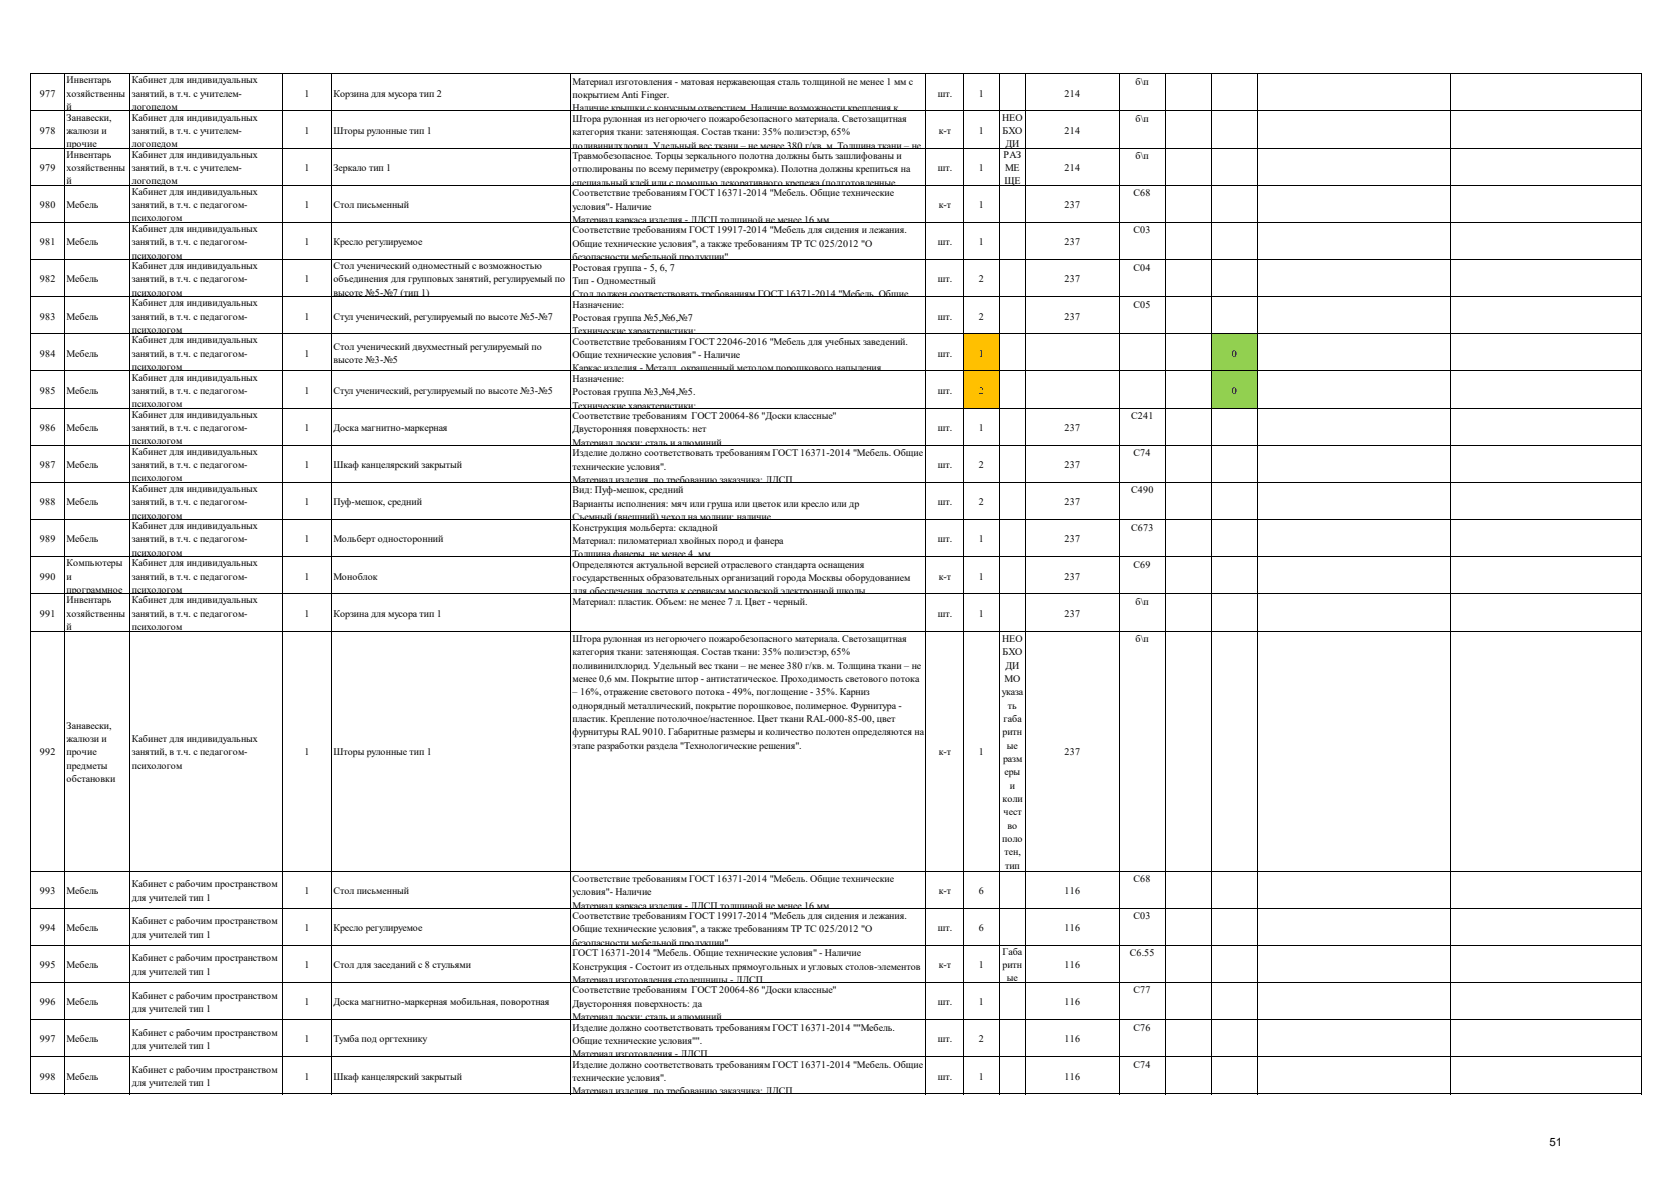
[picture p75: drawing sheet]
<svg xmlns="http://www.w3.org/2000/svg" width="297mm" height="210mm" viewBox="0 0 297 210" stroke-linecap="round" stroke-linejoin="round" font-family="sans-serif">
<defs><g id="words">
<text font-size="2" x="275.4" y="203.8">51</text>
<g font-size="1.8">
<text x="7.1" y="17.2">977</text>
<text x="11.8" y="14.8">Инвентарь</text>
<text x="11.8" y="17.2">хозяйственны</text>
<text x="23.4" y="14.8">Кабинет для индивидуальных</text>
<text x="23.4" y="17.2">занятий, в т.ч. с учителем-</text>
<text x="54.1" y="17.2">1</text>
<text x="59.3" y="17.2">Корзина для мусора тип 2</text>
<text x="101.8" y="15.1">Материал изготовления - матовая нержавеющая сталь толщиной не менее 1 мм с</text>
<text x="101.8" y="17.4">покрытием Anti Finger.</text>
<text x="166.7" y="17.2">шт.</text>
<text x="174" y="17.2">1</text>
<text x="189.2" y="17.2">214</text>
<text x="201.8" y="15.1">б\п</text>
<text x="7.1" y="23.8">978</text>
<text x="11.8" y="19.6">й</text>
<text x="11.8" y="21.4">Занавески,</text>
<text x="11.8" y="23.8">жалюзи и</text>
<text x="23.4" y="19.6">логопедом</text>
<text x="23.4" y="21.4">Кабинет для индивидуальных</text>
<text x="23.4" y="23.8">занятий, в т.ч. с учителем-</text>
<text x="54.1" y="23.8">1</text>
<text x="59.3" y="23.8">Шторы рулонные тип 1</text>
<text x="101.8" y="19.8">Наличие крышки с конусным отверстием Наличие возможности крепления к</text>
<text x="101.8" y="21.7">Штора рулонная из негорючего пожаробезопасного материала. Светозащитная</text>
<text x="166.9" y="23.8">к-т</text>
<text x="174" y="23.8">1</text>
<text x="178.1" y="21.4">НЕО</text>
<text x="178.2" y="23.8">БХО</text>
<text x="189.2" y="23.8">214</text>
<text x="201.8" y="21.7">б\п</text>
<text x="11.8" y="26.2">прочие</text>
<text x="11.8" y="28">Инвентарь</text>
<text x="23.4" y="26.2">логопедом</text>
<text x="23.4" y="28">Кабинет для индивидуальных</text>
<text x="101.8" y="24">категория ткани: затеняющая. Состав ткани: 35% полиэстэр, 65%</text>
<text x="101.8" y="26.4">поливинилхлорид Удельный вес ткани – не менее 380 г/кв м Толщина ткани – не</text>
<text x="101.8" y="28.3">Травмобезопасное. Торцы зеркального полотна должны быть зашлифованы и</text>
<text x="178.4" y="28">РАЗ</text>
<text x="178.7" y="26.2">ДИ</text>
<text x="201.8" y="28.3">б\п</text>
<text x="7.1" y="30.4">979</text>
<text x="11.8" y="30.4">хозяйственны</text>
<text x="11.8" y="32.8">й</text>
<text x="23.4" y="30.4">занятий, в т.ч. с учителем-</text>
<text x="23.4" y="32.8">логопедом</text>
<text x="23.4" y="34.6">Кабинет для индивидуальных</text>
<text x="54.1" y="30.4">1</text>
<text x="59.3" y="30.4">Зеркало тип 1</text>
<text x="101.8" y="30.7">отполированы по всему периметру (еврокромка). Полотна должны крепиться на</text>
<text x="101.8" y="33">специальный клей или с помощью декоративного крепежа (подготовленные</text>
<text x="101.8" y="34.9">Соответствие требованиям ГОСТ 16371-2014 &quot;Мебель. Общие технические</text>
<text x="166.7" y="30.4">шт.</text>
<text x="174" y="30.4">1</text>
<text x="178.6" y="32.8">ЩЕ</text>
<text x="178.6" y="30.4">МЕ</text>
<text x="189.2" y="30.4">214</text>
<text x="201.5" y="34.9">С68</text>
<text x="7.1" y="37">980</text>
<text x="11.8" y="37">Мебель</text>
<text x="23.4" y="37">занятий, в т.ч. с педагогом-</text>
<text x="23.4" y="39.4">психологом</text>
<text x="23.4" y="41.2">Кабинет для индивидуальных</text>
<text x="54.1" y="37">1</text>
<text x="59.3" y="37">Стол письменный</text>
<text x="101.8" y="37.3">условия&quot;- Наличие</text>
<text x="101.8" y="39.6">Материал каркаса изделия - ЛДСП толщиной не менее 16 мм</text>
<text x="101.8" y="41.5">Cоответствие требованиям ГОСТ 19917-2014 &quot;Мебель для сидения и лежания.</text>
<text x="166.9" y="37">к-т</text>
<text x="174" y="37">1</text>
<text x="189.2" y="37">237</text>
<text x="201.5" y="41.5">С03</text>
<text x="7.1" y="43.6">981</text>
<text x="11.8" y="43.6">Мебель</text>
<text x="23.4" y="43.6">занятий, в т.ч. с педагогом-</text>
<text x="23.4" y="46">психологом</text>
<text x="23.4" y="47.8">Кабинет для индивидуальных</text>
<text x="54.1" y="43.6">1</text>
<text x="59.3" y="47.8">Стол ученический одноместный с возможностью</text>
<text x="59.3" y="43.6">Кресло регулируемое</text>
<text x="101.8" y="46.2">безопасности мебельной продукции&quot;</text>
<text x="101.8" y="43.9">Общие технические условия&quot;, а также требованиям ТР ТС 025/2012 &quot;О</text>
<text x="166.7" y="43.6">шт.</text>
<text x="174" y="43.6">1</text>
<text x="189.2" y="43.6">237</text>
<text x="7.1" y="50.2">982</text>
<text x="11.8" y="50.2">Мебель</text>
<text x="23.4" y="50.2">занятий, в т.ч. с педагогом-</text>
<text x="23.4" y="52.6">психологом</text>
<text x="54.1" y="50.2">1</text>
<text x="59.3" y="50.2">объединения для групповых занятий, регулируемый по</text>
<text x="59.3" y="52.6">высоте №5-№7 (тип 1)</text>
<text x="101.8" y="52.8">Стол должен соответствовать требованиям ГОСТ 16371-2014 &quot;Мебель Общие</text>
<text x="101.8" y="48.1">Ростовая группа - 5, 6, 7</text>
<text x="101.8" y="50.5">Тип - Одноместный</text>
<text x="166.7" y="50.2">шт.</text>
<text x="174" y="50.2">2</text>
<text x="189.2" y="50.2">237</text>
<text x="201.5" y="48.1">С04</text>
<text x="7.1" y="56.8">983</text>
<text x="11.8" y="56.8">Мебель</text>
<text x="23.4" y="54.4">Кабинет для индивидуальных</text>
<text x="23.4" y="56.8">занятий, в т.ч. с педагогом-</text>
<text x="23.4" y="59.2">психологом</text>
<text x="54.1" y="56.8">1</text>
<text x="59.3" y="56.8">Стул ученический, регулируемый по высоте №5-№7</text>
<text x="101.8" y="59.4">Технические характеристики:</text>
<text x="101.8" y="54.7">Назначение:</text>
<text x="101.8" y="57.1">Ростовая группа №5,№6,№7</text>
<text x="166.7" y="56.8">шт.</text>
<text x="174" y="56.8">2</text>
<text x="189.2" y="56.8">237</text>
<text x="201.5" y="54.7">С05</text>
<text x="7.1" y="63.4">984</text>
<text x="11.8" y="63.4">Мебель</text>
<text x="23.4" y="61">Кабинет для индивидуальных</text>
<text x="23.4" y="63.4">занятий, в т.ч. с педагогом-</text>
<text x="23.4" y="65.8">психологом</text>
<text x="54.1" y="63.4">1</text>
<text x="59.3" y="62.2">Стол ученический двухместный регулируемый по</text>
<text x="59.3" y="64.6">высоте №3-№5</text>
<text x="101.8" y="61.3">Соответствие требованиям ГОСТ 22046-2016 &quot;Мебель для учебных заведений.</text>
<text x="101.8" y="63.7">Общие технические условия&quot; - Наличие</text>
<text x="166.7" y="63.4">шт.</text>
<text x="174" y="63.4">1</text>
<text x="218.9" y="63.4">0</text>
<text x="7.1" y="70">985</text>
<text x="11.8" y="70">Мебель</text>
<text x="23.4" y="67.7">Кабинет для индивидуальных</text>
<text x="23.4" y="70">занятий, в т.ч. с педагогом-</text>
<text x="54.1" y="70">1</text>
<text x="59.3" y="70">Стул ученический, регулируемый по высоте №3-№5</text>
<text x="101.8" y="66">Каркас изделия - Металл окрашенный методом порошкового напыления</text>
<text x="101.8" y="67.9">Назначение:</text>
<text x="101.8" y="70.3">Ростовая группа №3,№4,№5.</text>
<text x="166.7" y="70">шт.</text>
<text x="174" y="70">2</text>
<text x="218.9" y="70">0</text>
<text x="7.1" y="76.6">986</text>
<text x="11.8" y="76.6">Мебель</text>
<text x="23.4" y="72.4">психологом</text>
<text x="23.4" y="74.3">Кабинет для индивидуальных</text>
<text x="23.4" y="76.6">занятий, в т.ч. с педагогом-</text>
<text x="54.1" y="76.6">1</text>
<text x="59.3" y="76.6">Доска магнитно-маркерная</text>
<text x="101.8" y="72.6">Технические характеристики:</text>
<text x="101.8" y="74.5">Cоответствие требованиям ГОСТ 20064-86 &quot;Доски классные&quot;</text>
<text x="101.8" y="76.9">Двусторонняя поверхность: нет</text>
<text x="166.7" y="76.6">шт.</text>
<text x="174" y="76.6">1</text>
<text x="189.2" y="76.6">237</text>
<text x="201.1" y="74.5">С241</text>
<text x="7.1" y="83.2">987</text>
<text x="11.8" y="83.2">Мебель</text>
<text x="23.4" y="79">психологом</text>
<text x="23.4" y="80.9">Кабинет для индивидуальных</text>
<text x="23.4" y="83.2">занятий, в т.ч. с педагогом-</text>
<text x="54.1" y="83.2">1</text>
<text x="59.3" y="83.2">Шкаф канцелярский закрытый</text>
<text x="101.8" y="79.3">Материал доски: сталь и алюминий</text>
<text x="101.8" y="81.1">Изделие должно соответствовать требованиям ГОСТ 16371-2014 &quot;Мебель. Общие</text>
<text x="101.8" y="83.5">технические условия&quot;.</text>
<text x="166.7" y="83.2">шт.</text>
<text x="174" y="83.2">2</text>
<text x="189.2" y="83.2">237</text>
<text x="201.5" y="81.1">С74</text>
<text x="7.1" y="89.8">988</text>
<text x="11.8" y="89.8">Мебель</text>
<text x="23.4" y="85.6">психологом</text>
<text x="23.4" y="87.5">Кабинет для индивидуальных</text>
<text x="23.4" y="89.8">занятий, в т.ч. с педагогом-</text>
<text x="54.1" y="89.8">1</text>
<text x="59.3" y="89.8">Пуф-мешок, средний</text>
<text x="101.8" y="85.9">Материал изделия по требованию заказчика: ЛДСП</text>
<text x="101.8" y="87.7">Вид: Пуф-мешок, средний</text>
<text x="166.7" y="89.8">шт.</text>
<text x="174" y="89.8">2</text>
<text x="189.2" y="89.8">237</text>
<text x="201.1" y="87.7">С490</text>
<text x="23.4" y="92.2">психологом</text>
<text x="23.4" y="94.1">Кабинет для индивидуальных</text>
<text x="101.8" y="90.1">Варианты исполнения: мяч или груша или цветок или кресло или др</text>
<text x="101.8" y="92.5">Съемный (внешний) чехол на молнии: наличие</text>
<text x="101.8" y="94.3">Конструкция мольберта: складной</text>
<text x="201.1" y="94.3">С673</text>
<text x="7.1" y="96.4">989</text>
<text x="11.8" y="100.7">Компьютеры</text>
<text x="11.8" y="96.4">Мебель</text>
<text x="23.4" y="96.4">занятий, в т.ч. с педагогом-</text>
<text x="23.4" y="98.8">психологом</text>
<text x="23.4" y="100.7">Кабинет для индивидуальных</text>
<text x="54.1" y="96.4">1</text>
<text x="59.3" y="96.4">Мольберт односторонний</text>
<text x="101.8" y="96.7">Материал: пиломатериал хвойных пород и фанера</text>
<text x="101.8" y="99.1">Толщина фанеры не менее 4 мм</text>
<text x="101.8" y="100.9">Определяются актуальной версией отраслевого стандарта оснащения</text>
<text x="166.7" y="96.4">шт.</text>
<text x="174" y="96.4">1</text>
<text x="189.2" y="96.4">237</text>
<text x="201.5" y="100.9">С69</text>
<text x="7.1" y="103">990</text>
<text x="11.8" y="103">и</text>
<text x="11.8" y="105.4">программное</text>
<text x="11.8" y="107.3">Инвентарь</text>
<text x="23.4" y="103">занятий, в т.ч. с педагогом-</text>
<text x="23.4" y="105.4">психологом</text>
<text x="23.4" y="107.3">Кабинет для индивидуальных</text>
<text x="54.1" y="103">1</text>
<text x="59.3" y="103">Моноблок</text>
<text x="101.8" y="105.7">для обеспечения доступа к сервисам московской электронной школы</text>
<text x="101.8" y="103.3">государственных образовательных организаций города Москвы оборудованием</text>
<text x="101.8" y="107.5">Материал: пластик. Объем: не менее 7 л. Цвет - черный.</text>
<text x="166.9" y="103">к-т</text>
<text x="174" y="103">1</text>
<text x="189.2" y="103">237</text>
<text x="201.8" y="107.5">б\п</text>
<text x="7.1" y="109.6">991</text>
<text x="11.8" y="109.6">хозяйственны</text>
<text x="11.8" y="112">й</text>
<text x="23.4" y="109.6">занятий, в т.ч. с педагогом-</text>
<text x="23.4" y="112">психологом</text>
<text x="54.1" y="109.6">1</text>
<text x="59.3" y="109.6">Корзина для мусора тип 1</text>
<text x="166.7" y="109.6">шт.</text>
<text x="174" y="109.6">1</text>
<text x="189.2" y="109.6">237</text>
<text x="101.8" y="118.9">поливинилхлорид. Удельный вес ткани – не менее 380 г/кв. м. Толщина ткани – не</text>
<text x="101.8" y="114.1">Штора рулонная из негорючего пожаробезопасного материала. Светозащитная</text>
<text x="101.8" y="116.5">категория ткани: затеняющая. Состав ткани: 35% полиэстэр, 65%</text>
<text x="178.1" y="114.1">НЕО</text>
<text x="178.2" y="116.5">БХО</text>
<text x="178.7" y="118.9">ДИ</text>
<text x="201.8" y="114.1">б\п</text>
<text x="101.8" y="121.2">менее 0,6 мм. Покрытие штор - антистатическое. Проходимость светового потока</text>
<text x="101.8" y="123.6">– 16%, отражение светового потока - 49%, поглощение - 35%. Карниз</text>
<text x="101.8" y="126">однорядный металлический, покрытие порошковое, полимерное. Фурнитура -</text>
<text x="178" y="123.6">указа</text>
<text x="178.6" y="121.2">МО</text>
<text x="179.1" y="126">ть</text>
<text x="11.8" y="129.5">Занавески,</text>
<text x="11.8" y="131.9">жалюзи и</text>
<text x="23.4" y="131.9">Кабинет для индивидуальных</text>
<text x="101.8" y="128.4">пластик. Крепление потолочное/настенное. Цвет ткани RAL-000-85-00, цвет</text>
<text x="101.8" y="130.7">фурнитуры RAL 9010. Габаритные размеры и количество полотен определяются на</text>
<text x="178.2" y="130.7">ритн</text>
<text x="178.4" y="128.4">габа</text>
<text x="7.1" y="134.3">992</text>
<text x="11.8" y="134.3">прочие</text>
<text x="11.8" y="136.7">предметы</text>
<text x="23.4" y="134.3">занятий, в т.ч. с педагогом-</text>
<text x="23.4" y="136.7">психологом</text>
<text x="54.1" y="134.3">1</text>
<text x="59.3" y="134.3">Шторы рулонные тип 1</text>
<text x="101.8" y="133.1">этапе разработки раздела &quot;Технологические решения&quot;.</text>
<text x="166.9" y="134.3">к-т</text>
<text x="174" y="134.3">1</text>
<text x="178.3" y="135.5">разм</text>
<text x="178.6" y="137.8">еры</text>
<text x="179" y="133.1">ые</text>
<text x="189.2" y="134.3">237</text>
<text x="11.8" y="139">обстановки</text>
<text x="178.2" y="142.6">коли</text>
<text x="179.5" y="140.2">и</text>
<text x="178.1" y="149.7">поло</text>
<text x="178.4" y="145">чест</text>
<text x="179.1" y="147.3">во</text>
<text x="178.6" y="152.1">тен,</text>
<text x="178.6" y="154.4">тип</text>
<text x="7.1" y="158.9">993</text>
<text x="11.8" y="158.9">Мебель</text>
<text x="23.4" y="157.7">Кабинет с рабочим пространством</text>
<text x="23.4" y="160.1">для учителей тип 1</text>
<text x="54.1" y="158.9">1</text>
<text x="59.3" y="158.9">Стол письменный</text>
<text x="101.8" y="156.8">Соответствие требованиям ГОСТ 16371-2014 &quot;Мебель. Общие технические</text>
<text x="101.8" y="159.2">условия&quot;- Наличие</text>
<text x="101.8" y="161.5">Материал каркаса изделия - ЛДСП толщиной не менее 16 мм</text>
<text x="166.9" y="158.9">к-т</text>
<text x="174" y="158.9">6</text>
<text x="189.2" y="158.9">116</text>
<text x="201.5" y="156.8">С68</text>
<text x="7.1" y="165.5">994</text>
<text x="11.8" y="165.5">Мебель</text>
<text x="23.4" y="164.3">Кабинет с рабочим пространством</text>
<text x="23.4" y="166.7">для учителей тип 1</text>
<text x="54.1" y="165.5">1</text>
<text x="59.3" y="165.5">Кресло регулируемое</text>
<text x="101.8" y="163.4">Cоответствие требованиям ГОСТ 19917-2014 &quot;Мебель для сидения и лежания.</text>
<text x="101.8" y="165.8">Общие технические условия&quot;, а также требованиям ТР ТС 025/2012 &quot;О</text>
<text x="166.7" y="165.5">шт.</text>
<text x="174" y="165.5">6</text>
<text x="189.2" y="165.5">116</text>
<text x="201.5" y="163.4">С03</text>
<text x="7.1" y="172.1">995</text>
<text x="11.8" y="172.1">Мебель</text>
<text x="23.4" y="170.9">Кабинет с рабочим пространством</text>
<text x="23.4" y="173.3">для учителей тип 1</text>
<text x="54.1" y="172.1">1</text>
<text x="59.3" y="172.1">Стол для заседаний с 8 стульями</text>
<text x="101.8" y="168.2">безопасности мебельной продукции&quot;</text>
<text x="101.8" y="170">ГОСТ 16371-2014 &quot;Мебель. Общие технические условия&quot; - Наличие</text>
<text x="101.8" y="172.4">Конструкция - Cостоит из отдельных прямоугольных и угловых столов-элементов</text>
<text x="166.9" y="172.1">к-т</text>
<text x="174" y="172.1">1</text>
<text x="178.2" y="169.8">Габа</text>
<text x="178.2" y="172.1">ритн</text>
<text x="189.2" y="172.1">116</text>
<text x="200.8" y="170">С6.55</text>
<text x="7.1" y="178.7">996</text>
<text x="11.8" y="178.7">Мебель</text>
<text x="23.4" y="177.5">Кабинет с рабочим пространством</text>
<text x="23.4" y="179.9">для учителей тип 1</text>
<text x="54.1" y="178.7">1</text>
<text x="59.3" y="178.7">Доска магнитно-маркерная мобильная, поворотная</text>
<text x="101.8" y="174.8">Материал изготовления столешницы - ЛДСП</text>
<text x="101.8" y="176.6">Cоответствие требованиям ГОСТ 20064-86 &quot;Доски классные&quot;</text>
<text x="101.8" y="179">Двусторонняя поверхность: да</text>
<text x="166.7" y="178.7">шт.</text>
<text x="174" y="178.7">1</text>
<text x="179" y="174.5">ые</text>
<text x="189.2" y="178.7">116</text>
<text x="201.5" y="176.6">С77</text>
<text x="7.1" y="185.3">997</text>
<text x="11.8" y="185.3">Мебель</text>
<text x="23.4" y="184.2">Кабинет с рабочим пространством</text>
<text x="54.1" y="185.3">1</text>
<text x="59.3" y="185.3">Тумба под оргтехнику</text>
<text x="101.8" y="181.4">Материал доски: сталь и алюминий</text>
<text x="101.8" y="183.2">Изделие должно соответствовать требованиям ГОСТ 16371-2014 &quot;&quot;Мебель.</text>
<text x="101.8" y="185.6">Общие технические условия&quot;&quot;.</text>
<text x="166.7" y="185.3">шт.</text>
<text x="174" y="185.3">2</text>
<text x="189.2" y="185.3">116</text>
<text x="201.5" y="183.2">С76</text>
<text x="7.1" y="191.9">998</text>
<text x="11.8" y="191.9">Мебель</text>
<text x="23.4" y="186.5">для учителей тип 1</text>
<text x="23.4" y="190.8">Кабинет с рабочим пространством</text>
<text x="54.1" y="191.9">1</text>
<text x="59.3" y="191.9">Шкаф канцелярский закрытый</text>
<text x="101.8" y="188">Материал изготовления - ЛДСП</text>
<text x="101.8" y="189.8">Изделие должно соответствовать требованиям ГОСТ 16371-2014 &quot;Мебель. Общие</text>
<text x="166.7" y="191.9">шт.</text>
<text x="174" y="191.9">1</text>
<text x="189.2" y="191.9">116</text>
<text x="201.5" y="189.8">С74</text>
<text x="23.4" y="193.1">для учителей тип 1</text>
<text x="101.8" y="192.2">технические условия&quot;.</text>
<text x="101.8" y="194.6">Материал изделия по требованию заказчика: ЛДСП</text>
</g>
</g></defs>
<path d="M171.3 59.4h6.4v13.2h-6.4z" fill-rule="evenodd" fill="#ffc000"/>
<path d="M215.3 59.4h8.3v13.2h-8.3z" fill-rule="evenodd" fill="#92d050"/>
<g fill="none" stroke="#000" stroke-width=".18">
<path d="M5.5 13v181.6M5.6 13.1h286.2M5.6 19.7h286.2M11.4 13.2v181.4M23 13.2v181.4M50.3 13.2v181.4M58.8 13.2v181.4M101.3 13.2v181.4M164.6 13.2v181.4M171.3 13.2v181.4M177.6 13.2v181.4M182.2 13.2v181.4"/>
<path d="M199 13.2v181.4M207.1 13.2v181.4M215.3 13.2v181.4M223.5 13.2v181.4M257.8 13.2v181.4M291.8 13.2v181.4M5.6 26.3h286.2M5.6 32.9h286.2M5.6 39.5h286.2M5.6 46.1h286.2M5.6 52.8h286.2M5.6 59.4h286.2"/>
<path d="M5.6 66h286.2M5.6 72.6h286.2M5.6 79.2h286.2M5.6 85.8h286.2M5.6 92.4h286.2M5.6 99h286.2M5.6 105.6h286.2M5.6 112.2h286.2M5.6 154.9h286.2M5.6 161.5h286.2M5.6 168.1h286.2M5.6 174.7h286.2"/>
<path d="M5.6 181.3h286.2M5.6 187.9h286.2M5.6 194.5h286.2"/>
</g>
<use href="#words"/>
</svg>
